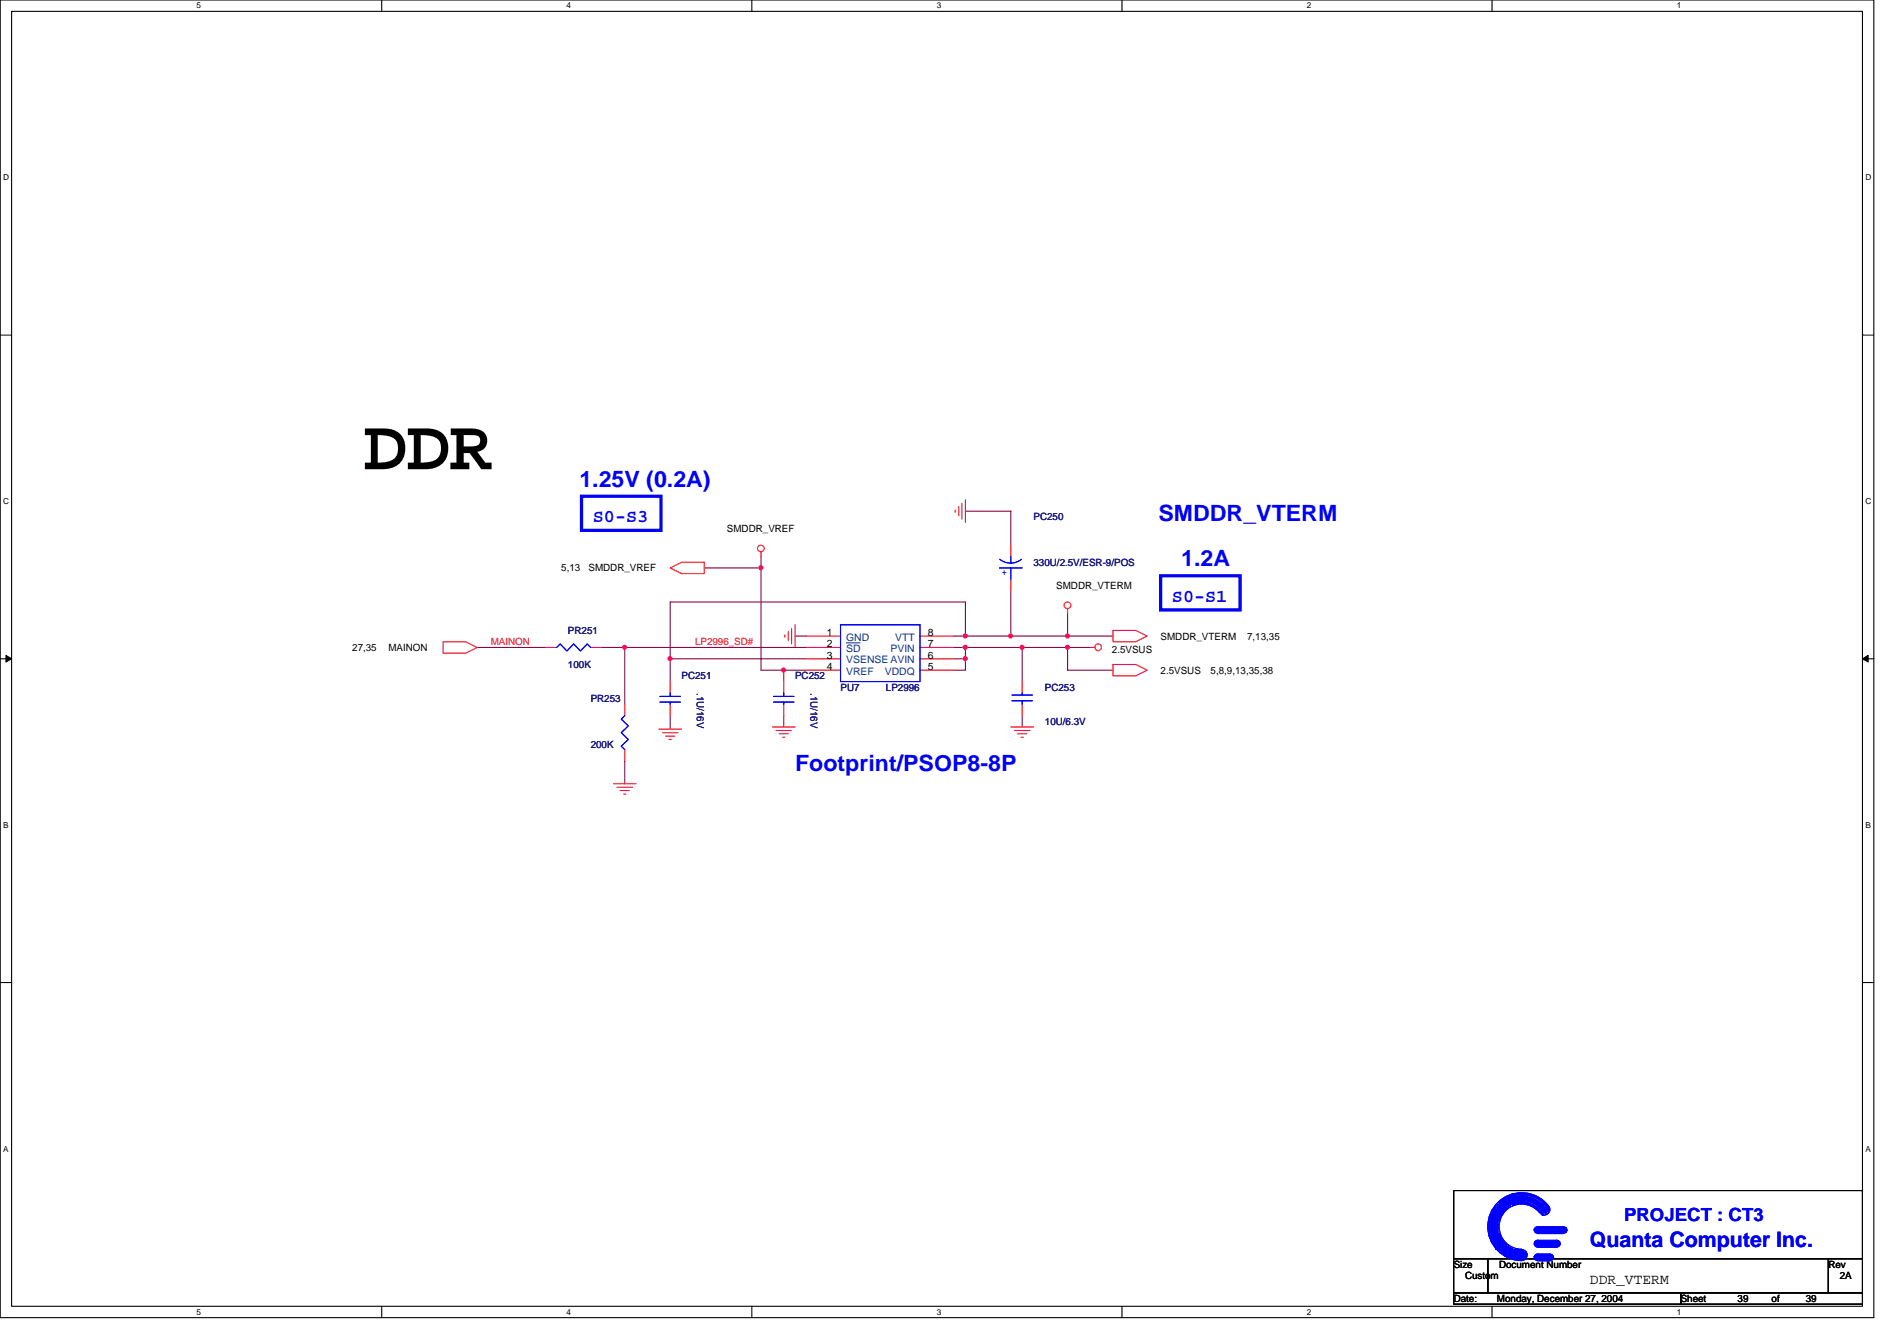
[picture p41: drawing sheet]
<svg xmlns="http://www.w3.org/2000/svg" width="297mm" height="210mm" viewBox="0 0 297 210" stroke-linecap="round" stroke-linejoin="round" font-family="sans-serif">
<defs><g id="words">
<text font-size="11.3" x="56.9" y="73.4">DDR</text>
<g font-size="3.5" fill="#00f">
<text x="90.7" y="76.2">1.25V (0.2A)</text>
<text x="181.4" y="81.5">SMDDR_VTERM</text>
<text x="185" y="88.6">1.2A</text>
<text x="124.5" y="120.6">Footprint/PSOP8-8P</text>
</g>
<text font-size="3.3" fill="#00f" x="249" y="195.2">Quanta Computer Inc.</text>
<g font-size="2.8" fill="#00f">
<text x="92.8" y="81.7">S0-S3</text>
<text x="183.5" y="94.3">S0-S1</text>
<text x="254.3" y="191.1">PROJECT : CT3</text>
</g>
<text font-size="2.3" x="249" y="201">DDR_VTERM</text>
<g font-size="1.6">
<text x="113.8" y="83.2">SMDDR_VREF</text>
<text x="87.9" y="89.5">5,13</text>
<text x="92.2" y="89.5">SMDDR_VREF</text>
<text x="165.4" y="92.1">SMDDR_VTERM</text>
<text x="55.2" y="101.9">27,35</text>
<text x="60.8" y="101.9">MAINON</text>
<text x="129.5" y="99.5">1</text>
<text x="129.5" y="101.3">2</text>
<text x="145.3" y="101.3">7</text>
<text x="145.3" y="99.5">8</text>
<text x="181.7" y="100.1">SMDDR_VTERM</text>
<text x="195.3" y="100.1">7,13,35</text>
<text x="129.5" y="103.1">3</text>
<text x="129.5" y="104.9">4</text>
<text x="145.3" y="103.1">6</text>
<text x="145.3" y="104.9">5</text>
<text x="174.1" y="102.2">2.5VSUS</text>
<text x="181.7" y="105.5">2.5VSUS</text>
<text x="189.6" y="105.5">5,8,9,13,35,38</text>
<text x="227.6" y="198.5">Size</text>
<text x="227.6" y="203.8">Date:</text>
<text x="229.4" y="200.2">Custom</text>
<text x="234.4" y="203.8">Monday, December 27, 2004</text>
<text x="234.7" y="198.5">Document Number</text>
<text x="263.2" y="203.8">Sheet</text>
<text x="272.1" y="203.8">39</text>
<text x="277.4" y="203.8">of</text>
<text x="282.7" y="203.8">39</text>
<text x="286.3" y="198.5">Rev</text>
<text x="288.1" y="200.2">2A</text>
</g>
<g font-size="1.6" fill="#000080">
<text x="161.8" y="81.4">PC250</text>
<text x="161.8" y="88.6">330U/2.5V/ESR-9/POS</text>
<text x="88.9" y="99.2">PR251</text>
<text x="88.9" y="104.6">100K</text>
<text x="106.7" y="106.3">PC251</text>
<text x="124.5" y="106.3">PC252</text>
<text x="92.5" y="109.9">PR253</text>
<text x="109.1" y="108.5" transform="rotate(90 109.1 108.5)">.1U/16V</text>
<text x="126.9" y="108.5" transform="rotate(90 126.9 108.5)">.1U/16V</text>
<text x="131.6" y="108.1">PU7</text>
<text x="138.7" y="108.1">LP2996</text>
<text x="163.6" y="108.1">PC253</text>
<text x="163.6" y="113.5">10U/6.3V</text>
<text x="92.5" y="117">200K</text>
</g>
<text font-size="1.6" fill="#00f" x="157.7" y="89.2" transform="rotate(180 157.7 89.2)">+</text>
<g font-size="1.6" fill="#f00">
<text x="76.8" y="101">MAINON</text>
<text x="108.8" y="101">LP2996_SD#</text>
</g>
<g font-size="1.6" fill="#004080">
<text x="132.5" y="100.3">GND</text>
<text x="140.2" y="100.3">VTT</text>
<text x="132.5" y="102.1">SD</text>
<text x="132.5" y="103.8">VSENSE AVIN</text>
<text x="132.5" y="105.6">VREF</text>
<text x="138.6" y="105.6">VDDQ</text>
<text x="139.4" y="102.1">PVIN</text>
</g>
<g font-size="1.3">
<text x="30.8" y="1.3">5</text>
<text x="88.7" y="1.3">4</text>
<text x="146.7" y="1.3">3</text>
<text x="204.6" y="1.3">2</text>
<text x="262.6" y="1.3">1</text>
<text x=".5" y="28.2">D</text>
<text x="292.1" y="28.2">D</text>
<text x=".5" y="78.9">C</text>
<text x="292.1" y="78.9">C</text>
<text x=".5" y="129.6">B</text>
<text x="292.1" y="129.6">B</text>
<text x=".5" y="180.3">A</text>
<text x="292.1" y="180.3">A</text>
<text x="30.8" y="205.8">5</text>
<text x="88.7" y="205.8">4</text>
<text x="146.7" y="205.8">3</text>
<text x="204.6" y="205.8">2</text>
<text x="262.6" y="205.8">1</text>
</g>
</g></defs>
<path d="M0 0h293.4v206.2h-293.4zM1.8 1.8h289.8v202.7h-289.8z" fill="none" stroke="#000" stroke-width=".17"/>
<g fill="#fff">
<path d="M30.8 .2h.7v1.4h-.7z"/>
<path d="M30.8 204.6h.7v1.4h-.7z"/>
</g>
<path d="M59.8 0v1.8M59.8 204.5v1.7" fill="none" stroke="#000" stroke-width=".17"/>
<g fill="#fff">
<path d="M88.7 .2h.7v1.4h-.7z"/>
<path d="M88.7 204.6h.7v1.4h-.7z"/>
</g>
<path d="M117.7 0v1.8M117.7 204.5v1.7" fill="none" stroke="#000" stroke-width=".17"/>
<g fill="#fff">
<path d="M146.7 .2h.7v1.4h-.7z"/>
<path d="M146.7 204.6h.7v1.4h-.7z"/>
</g>
<path d="M175.7 0v1.8M175.7 204.5v1.7" fill="none" stroke="#000" stroke-width=".17"/>
<g fill="#fff">
<path d="M204.6 .2h.7v1.4h-.7z"/>
<path d="M204.6 204.6h.7v1.4h-.7z"/>
</g>
<path d="M233.6 0v1.8M233.6 204.5v1.7" fill="none" stroke="#000" stroke-width=".17"/>
<g fill="#fff">
<path d="M262.6 .2h.7v1.4h-.7z"/>
<path d="M262.6 204.6h.7v1.4h-.7z"/>
<path d="M.5 27.1h.9v1.4h-.9z"/>
<path d="M292.1 27.1h.9v1.4h-.9z"/>
<path d="M.5 77.8h.9v1.4h-.9z"/>
<path d="M292.1 77.8h.9v1.4h-.9z"/>
</g>
<path d="M0 52.5h1.8M291.6 52.5h1.8" fill="none" stroke="#000" stroke-width=".17"/>
<g fill="#fff">
<path d="M.5 128.4h.8v1.4h-.8z"/>
<path d="M292.1 128.4h.8v1.4h-.8z"/>
</g>
<path d="M0 103.1h1.8M291.6 103.1h1.8" fill="none" stroke="#000" stroke-width=".17"/>
<path d="M.9 102.6l.9 .5-.9 .5zM291.6 103.1l.9-.5v1z" fill="#000" stroke="#000" stroke-width=".16"/>
<g fill="#fff">
<path d="M.5 179.1h.8v1.4h-.8z"/>
<path d="M292.1 179.1h.8v1.4h-.8z"/>
</g>
<path d="M0 153.8h1.8M291.6 153.8h1.8M227.6 186.4h64v10.6h-64zM227.6 197h5.4v5.4h-5.4zM233 197h53.3v5.4h-53.3zM286.3 197h5.3v5.4h-5.3zM227.6 202.4h35.6v1.7h-35.6zM263.2 202.4h28.4v1.7h-28.4z" fill="none" stroke="#000" stroke-width=".17"/>
<g fill="none" stroke="#800040" stroke-width=".17">
<path d="M110.3 88.9h8.9M119.2 87.1v17.8h7.1M124.5 99.6h1.8M149.4 99.6h24.9M151.2 99.6v-5.4h-46.3v12.5M151.2 80h7.1v5.3M158.3 92.5v7.1M167.2 96v3.6M74.7 101.3h10.7M94.3 101.3h32M97.8 101.3v8.9M97.8 119.1v3.6"/>
<path d="M104.9 112v2.1M104.9 103.1h21.4M122.7 104.9v1.8M122.7 112v1.8M149.4 101.3h21.3M149.4 103.1h1.8M151.2 101.3v3.6h-1.8M160.1 101.3v5.4M160.1 112v1.8M167.2 101.3v3.6h7.1"/>
</g>
<g fill="#f0f" stroke="#f0f" stroke-width=".17">
<circle cx="119.1" cy="88.9" r=".32"/>
<circle cx="97.8" cy="101.3" r=".32"/>
<circle cx="151.1" cy="101.3" r=".32"/>
<circle cx="167.1" cy="101.3" r=".32"/>
<circle cx="122.7" cy="104.9" r=".32"/>
<circle cx="160" cy="101.3" r=".32"/>
<circle cx="104.9" cy="103.1" r=".32"/>
<circle cx="167.1" cy="99.5" r=".32"/>
<circle cx="151.1" cy="103.1" r=".32"/>
<circle cx="151.1" cy="99.5" r=".32"/>
<circle cx="158.3" cy="99.5" r=".32"/>
</g>
<g fill="none" stroke="#f00" stroke-width=".17">
<path d="M149.6 79.8v.4M150.1 79.3v1.4M150.6 78.8v2.4M151.2 78.2v3.6M104.9 88.9l1.8-.9h3.6v1.8h-3.6zM119.2 86.4v.7M122.9 99.4v.3M123.4 98.8v1.5M123.9 98.3v2.5M124.5 97.8v3.5M126.3 99.6h5.3M144.1 99.6h5.3"/>
<path d="M158.3 85.3v1.8M158.3 90.7v1.8M167.2 95.3v.7M174.3 98.7h3.5l1.8 .9-1.8 .9h-3.5zM69.4 100.5h3.5l1.8 .8-1.8 .9h-3.5zM85.4 101.3h1.8M92.5 101.3h1.8M97.8 110.2v1.8M97.8 117.3v1.8M103.2 114.1h3.5M103.7 114.7h2.5M104.2 115.2h1.5"/>
<path d="M104.8 115.7h.3M104.9 106.7v1.8M104.9 110.2v1.8M120.9 113.8h3.6M121.5 114.3h2.4M122 114.9h1.4M122.6 115.4h.3M122.7 106.7v1.8M122.7 110.2v1.8M126.3 101.3h5.3M126.3 103.1h5.3M126.3 104.9h5.3"/>
<path d="M144.1 101.3h5.3M144.1 103.1h5.3M144.1 104.9h5.3M158.3 113.8h3.5M158.8 114.3h2.5M159.3 114.9h1.5M159.9 115.4h.3M160.1 106.7v1.8M160.1 110.2v1.8M170.7 101.3h.7M174.3 104h3.5l1.8 .9-1.8 .9h-3.5zM96.1 122.7h3.5"/>
<path d="M96.6 123.2h2.5M97.1 123.7h1.4M97.7 124.3h.3"/>
<circle cx="119.1" cy="85.8" r=".52"/>
<circle cx="167.2" cy="94.7" r=".52"/>
<circle cx="171.9" cy="101.3" r=".52"/>
</g>
<path d="M91.1 77.7h12.4v5.3h-12.4zM181.7 90.1h12.5v5.4h-12.5z" fill="none" stroke="#00f" stroke-width=".51"/>
<path d="M132.5 100.6h2.2" fill="none" stroke="#004080" stroke-width=".16"/>
<g fill="none" stroke="#00f" stroke-width=".17">
<path d="M131.6 97.8h12.5v8.9h-12.5zM156.5 88.9h3.6M156.5 87.5a2.72 2.72 0 0 0 3.4 0M158.3 87.1v1.1M158.3 88.9v1.8M87.2 101.3l.5-.5 1.1 1.1 1-1.1 1.1 1.1 1-1.1 .6 .5M97.8 112l-.5 .6 1.1 1-1.1 1.1 1.1 1-1.1 1.1 .5 .5M103.3 109h3.2M103.3 109.9h3.2M104.9 108.5v.5M104.9 109.9v.3M121.1 109h3.2"/>
<path d="M121.1 109.9h3.2M122.7 108.5v.5M122.7 109.9v.3M158.5 109.7h3.2M158.5 108.8h3.2M160.1 108.5v.3M160.1 109.7v.5M233.1 190.8v2.5l.2 .5v-3.6l.2-.3v4.5l.2 .1v-5l.1-.3v5.7l.2 .1v-6l.2-.2v6.8M234.4 195.6v-7l.2-.1v7.2h.1v-2.6l.2 .4v2.4l.2 .2v-2.3l.2 .3v2.2l.2 .2v-2.1l.1 .1v2.1h.2v-1.9l.2 .2v1.9h.2v-1.8l.1 .2v1.6l.2 .2v-1.8l.2 .2v1.6h.2v-1.4M234.7 188.1v3l.2-.5v-2.5l.2-.2v2.3l.2-.1v-2.4l.2-.1v2.1l.1-.2v-2.1h.2v2l.2-.2v-1.8l.2-.2v1.8l.1-.2v-1.6l.2-.2v1.8M236.7 187l.2-.1v1.7l-.2-.1zM236.9 195.4v.2h.2v1.4h.1v-1.4h.2v1.6h-.3l.5-1.6v1.6l.1-.2v-1.4l.3 .3v1.3h.1v-1.5h.2v1.5h.2v-1.5h.1v1.5l.2-.2v-1.1l.2 .2v.7"/>
<path d="M236.9 188.6a3.7 3.7 0 0 1 4.6 1.6M236.9 188.4a3.9 3.9 0 0 1 4.8 1.8M236.9 188.2a4.1 4.1 0 0 1 4.9 1.7M236.9 188a4.3 4.3 0 0 1 5.2 2.1M236.9 187.8a4.5 4.5 0 0 1 5.3 2.3M236.9 187.6a4.6 4.6 0 0 1 5.3 2.1M236.9 187.5a4.8 4.8 0 0 1 5.5 2.2M237 187.2a5 5 0 0 1 5.6 2.3M237 187a5.2 5.2 0 0 1 5.7 2.4M237.1 187v1.5M240.4 192.2h4.8v.2h-5v.2h5.2l-.2 .1h-4.8l.2 .2h4.6M240.4 194.4h3.8v.1h-3.8l-.2 .2h4.1l-.1 .2h-4l.4 .1h3.4"/>
<path d="M240.4 196.5h2.7v.1h-2.9v.2h3.1l-.2 .2h-2.9l.4 .2h2.5M240.8 196.3h1.9M240.8 197.4h1.9M240.8 195.2h3M240.8 194.1h3M240.8 193.1h4.1M240.8 192h4.1M241 189.7a3.5 3.5 0 0 0-5.9 .8 3.5 3.5 0 0 0 3.1 5M242.4 188.7a5.3 5.3 0 0 0-8.9 1 5.3 5.3 0 0 0 4.7 7.6"/>
<circle cx="238.3" cy="196.4" r=".87"/>
<circle cx="240.7" cy="194.7" r=".52"/>
<circle cx="240.7" cy="192.5" r=".51"/>
<circle cx="240.7" cy="196.8" r=".51"/>
<circle cx="241.8" cy="189.3" r=".87"/>
<circle cx="242.7" cy="196.8" r=".52"/>
<circle cx="243.8" cy="194.7" r=".52"/>
<circle cx="244.9" cy="192.5" r=".51"/>
</g>
<use href="#words"/>
</svg>
